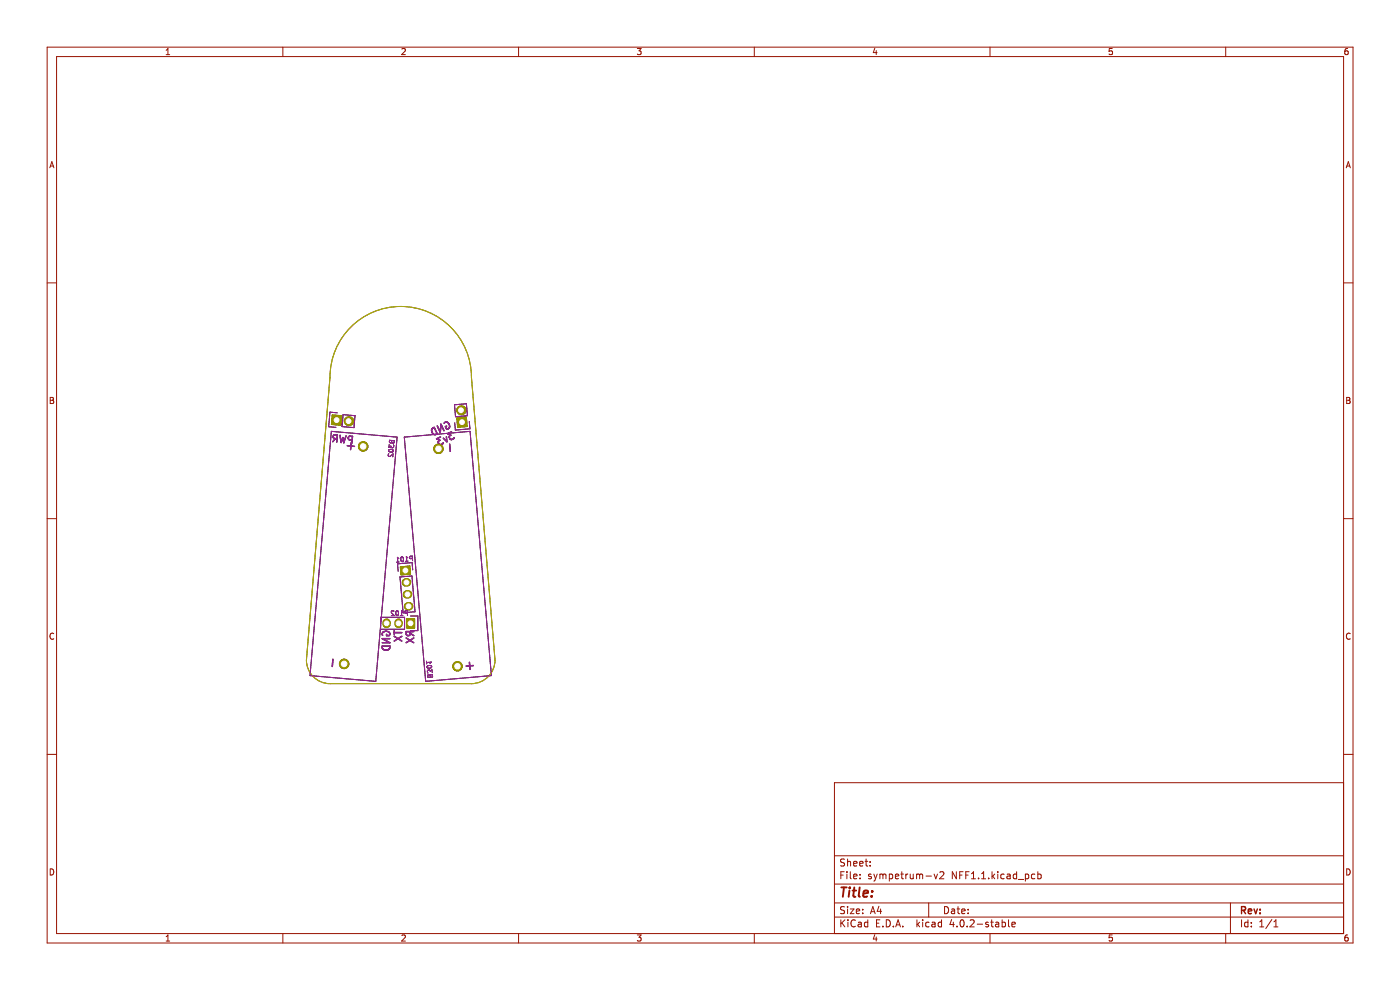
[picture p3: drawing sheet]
<svg xmlns="http://www.w3.org/2000/svg" width="297mm" height="210mm" viewBox="0 0 297 210" stroke-linecap="round" stroke-linejoin="round" font-family="sans-serif">
<g fill="none" stroke="#981200" stroke-width=".21">
<path d="M10 10h277v190h-277zM12 12h273v186h-273zM35.2 11.6h.8M35.2 10.7l.4-.4v1.3M60 10v2M85.2 10.4l.5-.1 .3 .4-.8 .9h.8M110 10v2M135.2 10.3h.8l-.4 .5 .3 .1v.6l-.2 .1-.5-.1M160 10v2M185.6 10.2l-.4 1h.9M185.9 10.7v.9M210 10v2"/>
<path d="M235.9 10.3h-.6l-.1 .6 .7-.1v.7l-.2 .1-.5-.1M260 10v2M285.9 10.3l-.4 .1-.2 .2-.1 .7 .3 .3 .4-.1v-.7h-.4l-.3 .2M10.6 35.6l.4-1.3 .4 1.3M10.7 35.2h.6M285.6 35.6l.4-1.3 .4 1.3M285.7 35.2h.6M10 60h2M285 60h2M10.7 84.3h.4l.2 .2-.2 .4 .2 .1 .1 .3-.2 .3h-.5zM10.7 84.9h.4M285.7 84.3h.4l.2 .2-.2 .4 .2 .1 .1 .3-.2 .3h-.5z"/>
<path d="M285.7 84.9h.4M10 110h2M285 110h2M11.4 134.4a.58 .58 0 0 0-.8 .5 .58 .58 0 0 0 .8 .6M286.4 134.4a.58 .58 0 0 0-.8 .5 .58 .58 0 0 0 .8 .6M10 160h2M285 166h-108v32M285 160h2M10.7 184.3a.66 .66 0 0 1 .7 .6 .66 .66 0 0 1-.7 .7zM35.2 198.7l.4-.4v1.3M35.2 199.6h.8M60 198v2"/>
<path d="M85.2 198.4l.5-.1 .3 .4-.8 .9h.8M110 198v2M135.2 198.3h.8l-.4 .5 .3 .1v.6l-.2 .1-.5-.1M160 198v2M177 194.5h108M177 191.5h108M177 187.5h108M177 181.5h108M178.4 185.6h.5M178.4 195.1v1.5M178.6 195.7l.6 .9M179.1 184.9h-.7v1.5"/>
<path d="M179.1 192.4l-.5-.1-.2 .1v.5l.6 .2 .1 .4-.2 .3-.6-.1M179.1 182.3l-.5-.1-.2 .1v.5l.6 .2 .1 .4-.2 .3-.6-.1M179.2 195.1l-.8 .8M179.6 184.9v.1M179.6 185.4v1M179.8 182.2v1.5M179.8 192.3v.1M179.8 192.8v1M179.8 182.8l.2-.1 .4 .1v.9M179.9 195.1v.1M179.9 195.6v1M180.4 192.8h.7l-.7 1h.7"/>
<path d="M180.4 184.9v1.3l.2 .2M181.1 185.9l.7-.2-.1-.2-.4-.1-.2 .2v.7h.6M181.1 183.2l.7-.2-.1-.2-.4-.1-.2 .2v.7h.6M181.4 195.2a.71 .71 0 0 0-1 .5 .71 .71 0 0 0 .7 .9l.3-.2M181.6 193.3l.8-.2-.1-.2-.4-.1-.3 .2 .1 .7h.6M182.1 195.7h.5l.1 .9M182.4 183.2l.7-.2-.1-.2-.4-.1-.2 .2v.7h.6M182.4 186.2v.2M182.4 185.5v.1M182.7 195.9l-.5 .1-.2 .2 .2 .4 .5-.1M183 193.6v.2M183 192.9v.1"/>
<path d="M183.5 182.7h.6M183.7 182.2v1.3l.4 .2M184.1 195.7l-.5-.1-.2 .3 .1 .6h.6M184.1 195.1v1.5M184.6 183.5v.2M184.6 182.8v.1M184.6 193.8l.5-1.5 .5 1.5M184.8 193.4h.7M184.8 185.5l-.4-.1-.2 .2 .1 .2 .5 .2v.3h-.6M185.4 185.4l.3 1M185.6 198.2l-.4 1h.9M185.7 186.4l-.3 .5"/>
<path d="M185.9 198.7v.9M185.9 195.8h.5M186.1 185.4l-.4 1M186.4 192.2l-.3 1.1h.9M186.6 195.1h-.7v1.5h.7M186.6 185.5l.5-.1 .2 .2M186.6 185.4v1M186.8 192.8v1M187.3 196.4v.2M187.3 185.6v.8M187.3 185.6l.2-.2 .4 .1v.9M188 195.1a.76 .76 0 0 1 .9 .7 .76 .76 0 0 1-.9 .8z"/>
<path d="M188.6 185.5l.5-.1 .3 .3-.2 .6h-.6M188.6 185.4v1.5M189.5 196.4v.2M189.9 185.9l.7-.2v-.2l-.5-.1-.2 .2 .1 .7h.6M190 196.6l.5-1.5 .5 1.5M190.1 196.2h.8M191.1 185.4h.5M191.3 184.9v1.3l.3 .2M191.5 196.4v.2M192.1 185.4v1M192.6 185.4l-.5 .3M193.1 185.4v.9l.4 .1 .2-.2"/>
<path d="M193.7 185.4v1M194.4 185.5l.5-.1 .2 .2M194.4 185.4v1M194.5 195.1v1.5M194.6 196l.5 .6M195.1 195.6l-.6 .6M195.1 185.6l.2-.2 .3 .1 .1 .9M195.1 185.6v.8M195.7 195.1v.1M195.7 195.6v1M196.4 185.8h1.2M197 191.5v3"/>
<path d="M197.1 195.7l-.5-.1-.2 .3 .1 .6h.6M197.7 195.7h.6l.1 .9M198.1 185.4l.4 1 .4-1M198.4 195.9l-.5 .1-.3 .2 .3 .4 .5-.1M199.4 185l.5-.1 .3 .4-.9 1.1h.9M199.7 195.7l-.4-.1-.3 .3 .1 .6h.6M199.7 195.1v1.5M200.4 192.3a.76 .76 0 0 1 .8 .7 .76 .76 0 0 1-.8 .8zM201.9 192.9h.5l.1 .9M201.9 195l-.4 1.1h.9M202.2 195.6v1M202.5 193.1l-.5 .1-.2 .2 .2 .4 .5-.1"/>
<path d="M202.9 184.9v1.5l-.9-1.5v1.5M203 192.8h.6M203 196.4v.2M203.2 192.3v1.3l.4 .2M203.6 185.6h.5M203.8 195.2l.2-.1a.8 .8 0 0 1 .5 .7 .8 .8 0 0 1-.5 .8l-.4-.6zM204 193.3l.7-.2-.1-.2-.4-.1-.2 .2 .1 .7h.5M204.3 184.9h-.7v1.5M204.9 185.6h.5M205.1 196.4v.2M205.4 193.6v.2M205.4 192.9v.1"/>
<path d="M205.6 184.9h-.7v1.5M205.8 195.2l.6-.1 .2 .4-.9 1.1h.9M206.1 186.4h.8M206.1 185.3l.4-.4v1.5M207.3 196h1.1M207.6 186.2v.2M208.2 186.4h.9M208.2 185.3l.4-.4v1.5M209.6 195.7l-.3-.1-.2 .2v.2l.5 .2v.3h-.5M209.7 186.2v.2M210 198v2M210.1 195.6h.6"/>
<path d="M210.4 195.1v1.3l.3 .2M210.4 184.9v1.5M210.6 185.8l.4 .6M211 185.4l-.6 .6M211.2 195.7h.6l.1 .9M211.6 184.9v.1M211.6 185.4v1M211.9 195.9l-.5 .1-.3 .2 .3 .4 .5-.1M212.6 195.7l.4-.1 .3 .3-.2 .6h-.5M212.6 195.1v1.5M213 185.5l-.4-.1-.3 .3 .1 .6h.6M213.6 185.5h.6l.1 .9"/>
<path d="M213.9 195.1v1.3l.2 .2M214.3 185.7l-.5 .1-.2 .2 .2 .4 .5-.1M214.6 196.1l.8-.2-.1-.2-.4-.1-.3 .2 .1 .7h.6M215.6 185.5l-.4-.1-.3 .3 .2 .6h.5M215.6 184.9v1.5M216 186.5h1.1M217.5 185.5l.4-.1 .3 .3-.1 .6h-.6M217.5 185.4v1.5M219.5 185.5l-.4-.1-.3 .3 .1 .6h.6M220.1 185.5l.5-.1 .3 .3-.2 .6h-.6M220.1 184.9v1.5M235.9 198.3h-.6l-.1 .6h.7v.6l-.2 .1-.5-.1"/>
<path d="M260 198v2M261 191.5v6.5M263.4 195.1v1.5M264.7 195.7l-.4-.1-.3 .3 .1 .6h.6M264.7 195.1v1.5M265.4 196.4v.2M265.4 195.7v.1M267.2 196.6h.9M267.2 195.5l.4-.4v1.5M269.8 195l-1.3 1.9M270.2 196.6h.9M270.2 195.5l.4-.4v1.5"/>
<path d="M285.7 184.3a.66 .66 0 0 1 .7 .6 .66 .66 0 0 1-.7 .7zM285.9 198.3l-.4 .1-.2 .2-.1 .7 .3 .3 .4-.1v-.6l-.4-.1-.3 .2"/>
</g>
<path d="M263.4 193.1l.7-.1 .1-.2-.1-.4-.7-.1v1.5M263.7 193.1l.5 .7M264.8 193.3l.7-.2-.1-.2-.4-.1-.2 .2 .1 .7h.5M266 192.8l.4 1 .3-1M267.3 193.6v.2M267.3 192.9v.1" fill="none" stroke="#981200" stroke-width=".3"/>
<path d="M178.5 188.2h1.1M179 188.2l-.2 2M180.2 188.9l-.2 1.3M180.3 188.2l-.1 .2M180.8 188.9h.8M181.2 188.2l-.2 1.7 .1 .2 .3 .1M182.4 188.2l-.3 1.7 .3 .3M183.1 189.5l1-.1v-.4l-.6-.1-.3 .3v.9h.7M184.9 190v.2M185 189v.2" fill="none" stroke="#981200" stroke-width=".4"/>
<g fill="none" stroke="#000" stroke-width=".3">
<path d="M71.1 93l-.5 .7M71.5 93.1l-.7-.2-.1-.2 .1-.4h.8l-.2 1.5M72.1 92.3l.3 1.6 .3-1.1 .2 1.1 .5-1.5M73.7 94.5l1.5 .2M74.5 93.8l-.1 1.6M74.7 93.3l-.7-.1-.1-.2 .1-.4h.8l-.2 1.5M91.6 91l.5-.3 .6 1.3a.79 .79 0 0 1-.9-.1 .79 .79 0 0 1-.2-.9zM92.8 90.3l.6 1.4 .1-1.7 .7 1.3M93.4 92.7l-.8 .4 .7 .3-.3 .3 .1 .5 .4 .1 .5-.4M94.2 89.7a.7 .7 0 0 1 1.1 .3 .7 .7 0 0 1-.5 1l-.3-.5 .2-.1M94.7 92.6l.1 1.1-.8-.8M95.4 94.2l.1 1.5"/>
<path d="M95.8 91.6l-.9 .4 .7 .3-.3 .3 .3 .6 .6-.2 .2-.2M70.6 139.8l-.1 1.6M81.1 137h1.6a.8 .8 0 0 1-.8 .9 .8 .8 0 0 1-.8-.9zM82 134.5v.3h.5a.61 .61 0 0 0 0-.8 .61 .61 0 0 0-.7-.1l-.6 .3v.5M82.7 135.5h-1.6l1.6 .8h-1.6M83.6 133.7v.9M83.6 134.2h1.6M83.6 135l1.6 1M85.2 135l-1.6 1M86.2 135.3l1.6 1M87 134v.5l-.2 .2-.3 .1-.3-.1v-.7h1.6M87 134.3l.8 .5"/>
<path d="M87.8 135.3l-1.6 1M99.6 140.5l.1 1.5M100.4 141.2l-1.5 .1"/>
</g>
<g fill="none" stroke="#000" stroke-width=".21">
<path d="M74.4 69.4a15 15 0 0 1 16.3-3.3 15 15 0 0 1 9.3 13.9l5 60a5 5 0 0 1-5 5h-30a5 5 0 0 1-5-5l5-60a15 15 0 0 1 4.4-10.6zM70.3 91.5l13.9 1.2-4.5 51.8-13.9-1.2zM71.5 87.6l-1.5-.2-.3 3.1 1.6 .1M72.8 87.9l2.5 .3-.2 2.5-2.5-.2zM82.5 96.2l-.2 .4 .3 .2 .8-.5-.1 .6M82.5 95.4a.49 .49 0 0 1 .6-.1 .49 .49 0 0 1 .3 .5 .49 .49 0 0 1-.6 .2 .49 .49 0 0 1-.3-.6zM82.5 94.3v.6l.4-.3 .1 .3h.4v-.5M82.6 93.4l1 .1v.3l-.2 .2-.3-.2-.3 .1-.2-.2zM83.1 93.4v.4M85.8 92.7l13.9-1.2 4.5 51.8-13.9 1.2zM96.4 85.9l2.5-.3 .3 2.6-2.6 .2zM99.5 89.4l.2 1.5-3.1 .3-.1-1.5"/>
<path d="M84.6 118.5l-.3-.3 .1 1M84.7 119.2h-.6M85.1 118.2l.1-.1a.49 .49 0 0 1 .4 .5 .49 .49 0 0 1-.4 .5l-.2-.6zM86.5 118.3l-.3-.3 .1 1M86.6 119l-.6 .1M87.5 118.5h-.5l-.1-.4 .5-.2 .1 1M80.7 130.9h5.1v2.6h-5.1zM83.6 129.6h-.4l-.2 .2 .6 .8h-.6M84 129.6h.2a.49 .49 0 0 1 .3 .5 .49 .49 0 0 1-.4 .4l-.1-.3zM84.8 122.4l2.6-.2 .6 7.5-2.5 .3zM84.9 130.6h.6M85.5 129.8l-.3-.2v1"/>
<path d="M86.4 130.1l-.4-.1-.1-.4h.5v1M87.1 130.7h1.5v3.1h-1.5M87.5 120.9l-.1-1.6-3.1 .3 .2 1.5M90.5 140.2v.6M90.5 140.5l1-.1-.3 .3M90.7 141.3a.48 .48 0 0 1 .5-.2 .48 .48 0 0 1 .3 .4 .49 .49 0 0 1-.5 .3 .49 .49 0 0 1-.4-.5zM90.8 143.1h.2l.3 .2 .1-.2h.2l.2 .5-1 .1zM91.3 143.3v.3M91.7 142.7l-.1-.6-.3 .3-.1-.3-.5 .1 .1 .5"/>
</g>
<g fill="#000" stroke="#000" stroke-width=".21">
<path d="M70.5 88l2 .2-.2 2-2-.2z" fill-rule="evenodd"/>
<path d="M96.9 88.6l2-.2 .2 2.1-2 .1z" fill-rule="evenodd"/>
<path d="M84.9 120.2l2-.1 .2 1.7-2 .1z" fill-rule="evenodd"/>
<path d="M86.2 131.2h1.7v2h-1.7z" fill-rule="evenodd"/>
<circle cx="77" cy="94.7" r="1"/>
<circle cx="93" cy="95.2" r="1"/>
<circle cx="73" cy="140.8" r="1"/>
<circle cx="97" cy="141.3" r="1"/>
</g>
<g fill="#fff" stroke="#fff" stroke-width=".21">
<circle cx="93" cy="95.2" r=".59"/>
<circle cx="97" cy="141.3" r=".59"/>
<circle cx="71.4" cy="89.1" r=".51"/>
<circle cx="73.9" cy="89.3" r=".51"/>
<circle cx="86" cy="121" r=".51"/>
<circle cx="86.2" cy="123.5" r=".51"/>
<circle cx="86.4" cy="126.1" r=".51"/>
<circle cx="86.7" cy="128.6" r=".51"/>
<circle cx="98" cy="89.5" r=".51"/>
<circle cx="97.8" cy="87" r=".51"/>
<circle cx="87.1" cy="132.2" r=".51"/>
<circle cx="84.5" cy="132.2" r=".51"/>
<circle cx="82" cy="132.2" r=".51"/>
<circle cx="73" cy="140.8" r=".59"/>
<circle cx="77" cy="94.7" r=".59"/>
</g>
<g fill="#000">
<circle cx="73.9" cy="89.3" r="1.02"/>
<circle cx="97.8" cy="87" r="1.02"/>
</g>
<path d="M82 132v.4M84.5 132v.4M86.4 123.5h-.3M86.6 126l-.3 .1M86.8 128.6h-.3" fill="none" stroke="#000" stroke-width="1.7"/>
<g fill="none" stroke="#982296" stroke-width=".3">
<path d="M71.1 93l-.5 .7M71.5 93.1l-.7-.2-.1-.2 .1-.4h.8l-.2 1.5M72.1 92.3l.3 1.6 .3-1.1 .2 1.1 .5-1.5M74.7 93.3l-.7-.1-.1-.2 .1-.4h.8l-.2 1.5M91.6 91l.5-.3 .6 1.3a.79 .79 0 0 1-.9-.1 .79 .79 0 0 1-.2-.9zM92.8 90.3l.6 1.4 .1-1.7 .7 1.3M93.4 92.7l-.8 .4 .7 .3-.3 .3 .1 .5 .4 .1 .5-.4M94.2 89.7a.7 .7 0 0 1 1.1 .3 .7 .7 0 0 1-.5 1l-.3-.5 .2-.1M94.7 92.6l.1 1.1-.8-.8M95.4 94.2l.1 1.5M95.8 91.6l-.9 .4 .7 .3-.3 .3 .3 .6 .6-.2 .2-.2M81.1 137h1.6a.8 .8 0 0 1-.8 .9 .8 .8 0 0 1-.8-.9z"/>
<path d="M82 134.5v.3h.5a.61 .61 0 0 0 0-.8 .61 .61 0 0 0-.7-.1l-.6 .3v.5M82.7 135.5h-1.6l1.6 .8h-1.6M83.6 133.7v.9M83.6 134.2h1.6M83.6 135l1.6 1M85.2 135l-1.6 1M86.2 135.3l1.6 1M87 134v.5l-.2 .2-.3 .1-.3-.1v-.7h1.6M87 134.3l.8 .5M87.8 135.3l-1.6 1M99.6 140.5l.1 1.5M100.4 141.2l-1.5 .1"/>
</g>
<path d="M74.4 69.4a15 15 0 0 1 16.3-3.3 15 15 0 0 1 9.3 13.9l5 60a5 5 0 0 1-5 5h-30a5 5 0 0 1-5-5l5-60a15 15 0 0 1 4.4-10.6z" fill="none" stroke="#cdca00" stroke-width=".21"/>
<g fill="#969400" stroke="#969400" stroke-width=".21">
<path d="M70.5 88l2 .2-.2 2-2-.2z" fill-rule="evenodd"/>
<circle cx="93" cy="95.2" r="1"/>
<circle cx="97" cy="141.3" r="1"/>
</g>
<path d="M85.8 92.7l13.9-1.2 4.5 51.8-13.9 1.2zM90.5 140.2v.6M90.5 140.5l1-.1-.3 .3M90.7 141.3a.48 .48 0 0 1 .5-.2 .48 .48 0 0 1 .3 .4 .49 .49 0 0 1-.5 .3 .49 .49 0 0 1-.4-.5zM90.8 143.1h.2l.3 .2 .1-.2h.2l.2 .5-1 .1zM91.3 143.3v.3M91.7 142.7l-.1-.6-.3 .3-.1-.3-.5 .1 .1 .5" fill="none" stroke="#982296" stroke-width=".21"/>
<circle cx="73.9" cy="89.3" r="1.02" fill="#969400"/>
<g fill="#fff" stroke="#fff" stroke-width=".21">
<circle cx="73.9" cy="89.3" r=".51"/>
<circle cx="86" cy="121" r=".51"/>
<circle cx="86.2" cy="123.5" r=".51"/>
<circle cx="86.4" cy="126.1" r=".51"/>
<circle cx="86.7" cy="128.6" r=".51"/>
<circle cx="98" cy="89.5" r=".51"/>
</g>
<path d="M71.5 87.6l-1.5-.2-.3 3.1 1.6 .1M72.8 87.9l2.5 .3-.2 2.5-2.5-.2zM84.6 118.5l-.3-.3 .1 1M84.7 119.2h-.6M85.1 118.2l.1-.1a.49 .49 0 0 1 .4 .5 .49 .49 0 0 1-.4 .5l-.2-.6zM86.5 118.3l-.3-.3 .1 1M86.6 119l-.6 .1M87.5 118.5h-.5l-.1-.4 .5-.2 .1 1M84.8 122.4l2.6-.2 .6 7.5-2.5 .3zM87.5 120.9l-.1-1.6-3.1 .3 .2 1.5" fill="none" stroke="#982296" stroke-width=".21"/>
<g fill="#969400" stroke="#969400" stroke-width=".21">
<path d="M84.9 120.2l2-.1 .2 1.7-2 .1z" fill-rule="evenodd"/>
<path d="M96.9 88.6l2-.2 .2 2.1-2 .1z" fill-rule="evenodd"/>
</g>
<path d="M86.4 123.5h-.3M86.6 126l-.3 .1M86.8 128.6h-.3" fill="none" stroke="#969400" stroke-width="1.7"/>
<circle cx="97.8" cy="87" r="1.02" fill="#969400"/>
<g fill="#fff" stroke="#fff" stroke-width=".21">
<circle cx="97.8" cy="87" r=".51"/>
<circle cx="87.1" cy="132.2" r=".51"/>
<circle cx="84.5" cy="132.2" r=".51"/>
<circle cx="82" cy="132.2" r=".51"/>
<circle cx="73" cy="140.8" r=".59"/>
<circle cx="77" cy="94.7" r=".59"/>
</g>
<g fill="none" stroke="#982296" stroke-width=".21">
<path d="M70.3 91.5l13.9 1.2-4.5 51.8-13.9-1.2zM82.5 96.2l-.2 .4 .3 .2 .8-.5-.1 .6M82.5 95.4a.49 .49 0 0 1 .6-.1 .49 .49 0 0 1 .3 .5 .49 .49 0 0 1-.6 .2 .49 .49 0 0 1-.3-.6zM82.5 94.3v.6l.4-.3 .1 .3h.4v-.5M82.6 93.4l1 .1v.3l-.2 .2-.3-.2-.3 .1-.2-.2zM83.1 93.4v.4M96.4 85.9l2.5-.3 .3 2.6-2.6 .2zM99.5 89.4l.2 1.5-3.1 .3-.1-1.5M80.7 130.9h5.1v2.6h-5.1zM83.6 129.6h-.4l-.2 .2 .6 .8h-.6M84 129.6h.2a.49 .49 0 0 1 .3 .5 .49 .49 0 0 1-.4 .4l-.1-.3zM84.9 130.6h.6"/>
<path d="M85.5 129.8l-.3-.2v1M86.4 130.1l-.4-.1-.1-.4h.5v1M87.1 130.7h1.5v3.1h-1.5"/>
</g>
<g fill="#969400" stroke="#969400" stroke-width=".21">
<path d="M86.2 131.2h1.7v2h-1.7z" fill-rule="evenodd"/>
<circle cx="73" cy="140.8" r="1"/>
<circle cx="77" cy="94.7" r="1"/>
</g>
<path d="M82 132v.4M84.5 132v.4" fill="none" stroke="#969400" stroke-width="1.7"/>
<path d="M73.7 94.5l1.5 .2M74.5 93.8l-.1 1.6M70.6 139.8l-.1 1.6" fill="none" stroke="#982296" stroke-width=".3"/>
</svg>
